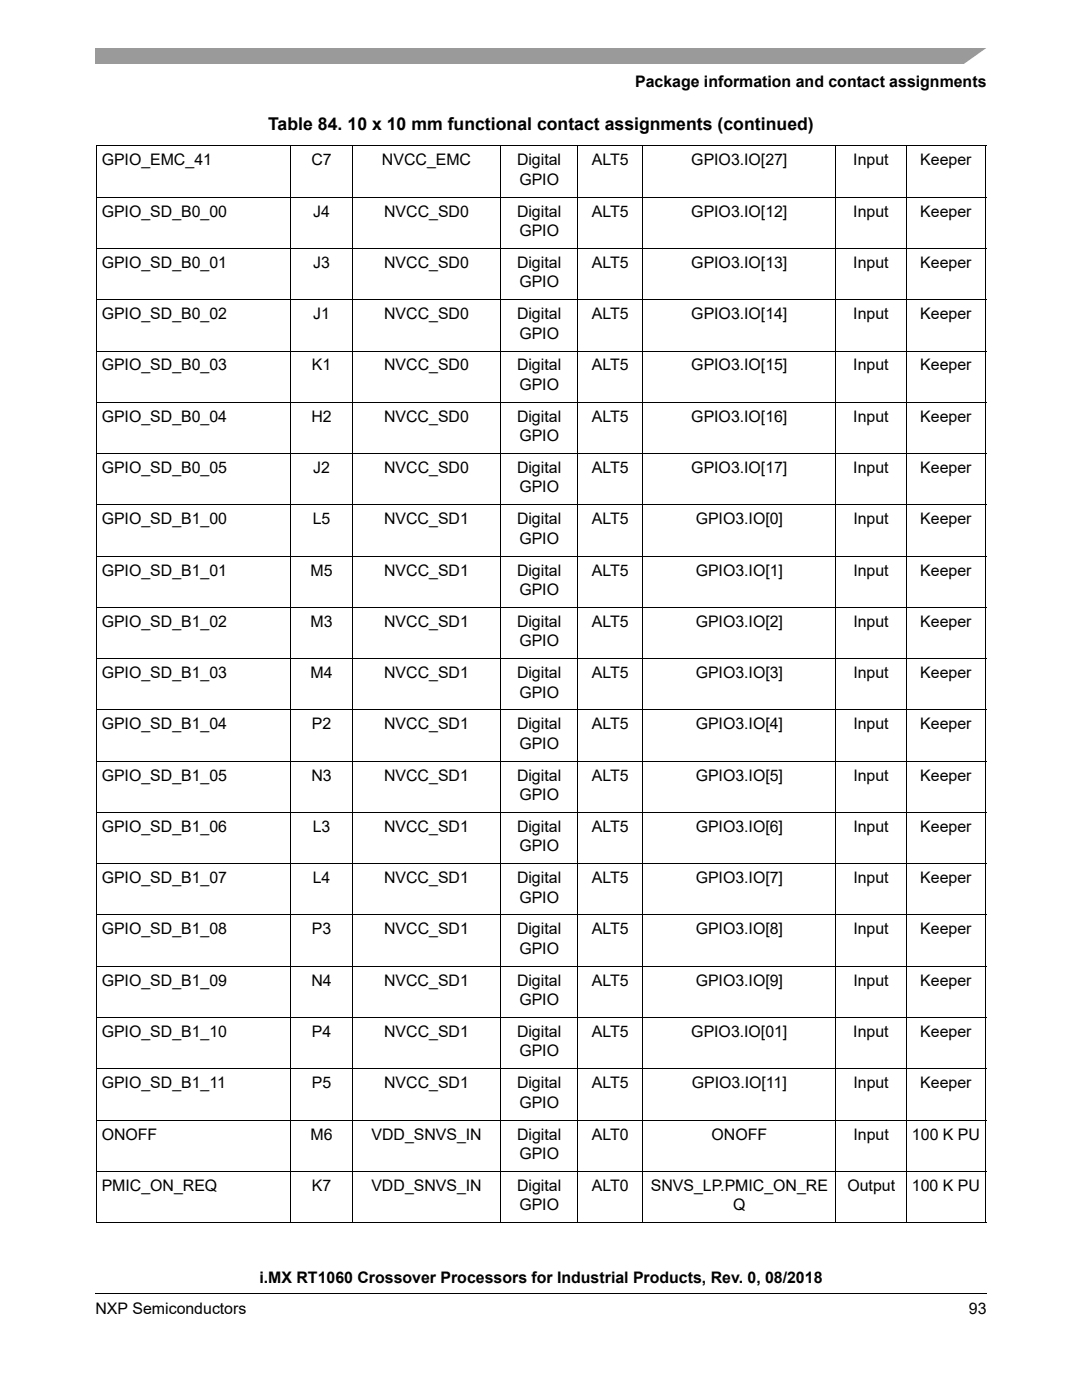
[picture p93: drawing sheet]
<svg xmlns="http://www.w3.org/2000/svg" width="216mm" height="279mm" viewBox="0 0 216 279" stroke-linecap="round" stroke-linejoin="round" font-family="sans-serif">
<defs><g id="words">
<text font-size="3.5" x="53.5" y="25.8">Table 84. 10 x 10 mm functional contact assignments (continued)</text>
<g font-size="3.2">
<text x="126.7" y="17.4">Package information and contact assignments</text>
<text x="20.3" y="33">GPIO_EMC_41</text>
<text x="62.1" y="33">C7</text>
<text x="76.2" y="33">NVCC_EMC</text>
<text x="103.2" y="33">Digital</text>
<text x="118.1" y="33">ALT5</text>
<text x="137.9" y="33">GPIO3.IO[27]</text>
<text x="170.3" y="33">Input</text>
<text x="183.6" y="33">Keeper</text>
<text x="103.6" y="36.9">GPIO</text>
<text x="20.3" y="43.2">GPIO_SD_B0_00</text>
<text x="62.5" y="43.2">J4</text>
<text x="76.7" y="43.2">NVCC_SD0</text>
<text x="103.2" y="43.2">Digital</text>
<text x="103.6" y="47.1">GPIO</text>
<text x="118.1" y="43.2">ALT5</text>
<text x="137.9" y="43.2">GPIO3.IO[12]</text>
<text x="170.3" y="43.2">Input</text>
<text x="183.6" y="43.2">Keeper</text>
<text x="20.3" y="53.5">GPIO_SD_B0_01</text>
<text x="62.5" y="53.5">J3</text>
<text x="76.7" y="53.5">NVCC_SD0</text>
<text x="103.2" y="53.5">Digital</text>
<text x="118.1" y="53.5">ALT5</text>
<text x="137.9" y="53.5">GPIO3.IO[13]</text>
<text x="170.3" y="53.5">Input</text>
<text x="183.6" y="53.5">Keeper</text>
<text x="103.6" y="57.4">GPIO</text>
<text x="20.3" y="63.7">GPIO_SD_B0_02</text>
<text x="62.5" y="63.7">J1</text>
<text x="76.7" y="63.7">NVCC_SD0</text>
<text x="103.2" y="63.7">Digital</text>
<text x="118.1" y="63.7">ALT5</text>
<text x="137.9" y="63.7">GPIO3.IO[14]</text>
<text x="170.3" y="63.7">Input</text>
<text x="183.6" y="63.7">Keeper</text>
<text x="103.6" y="67.6">GPIO</text>
<text x="20.3" y="73.9">GPIO_SD_B0_03</text>
<text x="62.2" y="73.9">K1</text>
<text x="76.7" y="73.9">NVCC_SD0</text>
<text x="103.2" y="73.9">Digital</text>
<text x="103.6" y="77.8">GPIO</text>
<text x="118.1" y="73.9">ALT5</text>
<text x="137.9" y="73.9">GPIO3.IO[15]</text>
<text x="170.3" y="73.9">Input</text>
<text x="183.6" y="73.9">Keeper</text>
<text x="20.3" y="84.2">GPIO_SD_B0_04</text>
<text x="62.1" y="84.2">H2</text>
<text x="76.7" y="84.2">NVCC_SD0</text>
<text x="103.2" y="84.2">Digital</text>
<text x="103.6" y="88.1">GPIO</text>
<text x="118.1" y="84.2">ALT5</text>
<text x="137.9" y="84.2">GPIO3.IO[16]</text>
<text x="170.3" y="84.2">Input</text>
<text x="183.6" y="84.2">Keeper</text>
<text x="20.3" y="94.4">GPIO_SD_B0_05</text>
<text x="62.5" y="94.4">J2</text>
<text x="76.7" y="94.4">NVCC_SD0</text>
<text x="103.2" y="94.4">Digital</text>
<text x="118.1" y="94.4">ALT5</text>
<text x="137.9" y="94.4">GPIO3.IO[17]</text>
<text x="170.3" y="94.4">Input</text>
<text x="183.6" y="94.4">Keeper</text>
<text x="103.6" y="98.3">GPIO</text>
<text x="20.3" y="104.6">GPIO_SD_B1_00</text>
<text x="62.4" y="104.6">L5</text>
<text x="76.7" y="104.6">NVCC_SD1</text>
<text x="103.2" y="104.6">Digital</text>
<text x="118.1" y="104.6">ALT5</text>
<text x="138.8" y="104.6">GPIO3.IO[0]</text>
<text x="170.3" y="104.6">Input</text>
<text x="183.6" y="104.6">Keeper</text>
<text x="103.6" y="108.5">GPIO</text>
<text x="20.3" y="114.9">GPIO_SD_B1_01</text>
<text x="62" y="114.9">M5</text>
<text x="76.7" y="114.9">NVCC_SD1</text>
<text x="103.2" y="114.9">Digital</text>
<text x="103.6" y="118.7">GPIO</text>
<text x="118.1" y="114.9">ALT5</text>
<text x="138.8" y="114.9">GPIO3.IO[1]</text>
<text x="170.3" y="114.9">Input</text>
<text x="183.6" y="114.9">Keeper</text>
<text x="20.3" y="125.1">GPIO_SD_B1_02</text>
<text x="62" y="125.1">M3</text>
<text x="76.7" y="125.1">NVCC_SD1</text>
<text x="103.2" y="125.1">Digital</text>
<text x="118.1" y="125.1">ALT5</text>
<text x="138.8" y="125.1">GPIO3.IO[2]</text>
<text x="170.3" y="125.1">Input</text>
<text x="183.6" y="125.1">Keeper</text>
<text x="103.6" y="129">GPIO</text>
<text x="20.3" y="135.3">GPIO_SD_B1_03</text>
<text x="62" y="135.3">M4</text>
<text x="76.7" y="135.3">NVCC_SD1</text>
<text x="103.2" y="135.3">Digital</text>
<text x="118.1" y="135.3">ALT5</text>
<text x="138.8" y="135.3">GPIO3.IO[3]</text>
<text x="170.3" y="135.3">Input</text>
<text x="183.6" y="135.3">Keeper</text>
<text x="103.6" y="139.2">GPIO</text>
<text x="20.3" y="145.6">GPIO_SD_B1_04</text>
<text x="62.2" y="145.6">P2</text>
<text x="76.7" y="145.6">NVCC_SD1</text>
<text x="103.2" y="145.6">Digital</text>
<text x="103.6" y="149.4">GPIO</text>
<text x="118.1" y="145.6">ALT5</text>
<text x="138.8" y="145.6">GPIO3.IO[4]</text>
<text x="170.3" y="145.6">Input</text>
<text x="183.6" y="145.6">Keeper</text>
<text x="20.3" y="155.8">GPIO_SD_B1_05</text>
<text x="62.1" y="155.8">N3</text>
<text x="76.7" y="155.8">NVCC_SD1</text>
<text x="103.2" y="155.8">Digital</text>
<text x="118.1" y="155.8">ALT5</text>
<text x="138.8" y="155.8">GPIO3.IO[5]</text>
<text x="170.3" y="155.8">Input</text>
<text x="183.6" y="155.8">Keeper</text>
<text x="103.6" y="159.7">GPIO</text>
<text x="20.3" y="166">GPIO_SD_B1_06</text>
<text x="62.4" y="166">L3</text>
<text x="76.7" y="166">NVCC_SD1</text>
<text x="103.2" y="166">Digital</text>
<text x="118.1" y="166">ALT5</text>
<text x="138.8" y="166">GPIO3.IO[6]</text>
<text x="170.3" y="166">Input</text>
<text x="183.6" y="166">Keeper</text>
<text x="103.6" y="169.9">GPIO</text>
<text x="20.3" y="176.3">GPIO_SD_B1_07</text>
<text x="62.4" y="176.3">L4</text>
<text x="76.7" y="176.3">NVCC_SD1</text>
<text x="103.2" y="176.3">Digital</text>
<text x="118.1" y="176.3">ALT5</text>
<text x="138.8" y="176.3">GPIO3.IO[7]</text>
<text x="170.3" y="176.3">Input</text>
<text x="183.6" y="176.3">Keeper</text>
<text x="103.6" y="180.1">GPIO</text>
<text x="20.3" y="186.5">GPIO_SD_B1_08</text>
<text x="62.2" y="186.5">P3</text>
<text x="76.7" y="186.5">NVCC_SD1</text>
<text x="103.2" y="186.5">Digital</text>
<text x="103.6" y="190.4">GPIO</text>
<text x="118.1" y="186.5">ALT5</text>
<text x="138.8" y="186.5">GPIO3.IO[8]</text>
<text x="170.3" y="186.5">Input</text>
<text x="183.6" y="186.5">Keeper</text>
<text x="20.3" y="196.7">GPIO_SD_B1_09</text>
<text x="62.1" y="196.7">N4</text>
<text x="76.7" y="196.7">NVCC_SD1</text>
<text x="103.2" y="196.7">Digital</text>
<text x="118.1" y="196.7">ALT5</text>
<text x="138.8" y="196.7">GPIO3.IO[9]</text>
<text x="170.3" y="196.7">Input</text>
<text x="183.6" y="196.7">Keeper</text>
<text x="103.6" y="200.6">GPIO</text>
<text x="20.3" y="206.9">GPIO_SD_B1_10</text>
<text x="62.2" y="206.9">P4</text>
<text x="76.7" y="206.9">NVCC_SD1</text>
<text x="103.2" y="206.9">Digital</text>
<text x="118.1" y="206.9">ALT5</text>
<text x="137.9" y="206.9">GPIO3.IO[01]</text>
<text x="170.3" y="206.9">Input</text>
<text x="183.6" y="206.9">Keeper</text>
<text x="103.6" y="210.8">GPIO</text>
<text x="20.3" y="217.2">GPIO_SD_B1_11</text>
<text x="62.2" y="217.2">P5</text>
<text x="76.7" y="217.2">NVCC_SD1</text>
<text x="103.2" y="217.2">Digital</text>
<text x="103.6" y="221">GPIO</text>
<text x="118.1" y="217.2">ALT5</text>
<text x="138.1" y="217.2">GPIO3.IO[11]</text>
<text x="170.3" y="217.2">Input</text>
<text x="183.6" y="217.2">Keeper</text>
<text x="20.3" y="227.4">ONOFF</text>
<text x="62" y="227.4">M6</text>
<text x="74.1" y="227.4">VDD_SNVS_IN</text>
<text x="103.2" y="227.4">Digital</text>
<text x="118.1" y="227.4">ALT0</text>
<text x="142" y="227.4">ONOFF</text>
<text x="170.3" y="227.4">Input</text>
<text x="182" y="227.4">100 K PU</text>
<text x="103.6" y="231.3">GPIO</text>
<text x="20.3" y="237.6">PMIC_ON_REQ</text>
<text x="62.2" y="237.6">K7</text>
<text x="74.1" y="237.6">VDD_SNVS_IN</text>
<text x="103.2" y="237.6">Digital</text>
<text x="118.1" y="237.6">ALT0</text>
<text x="129.9" y="237.6">SNVS_LP.PMIC_ON_RE</text>
<text x="169.1" y="237.6">Output</text>
<text x="182" y="237.6">100 K PU</text>
<text x="103.6" y="241.5">GPIO</text>
<text x="146.3" y="241.5">Q</text>
<text x="51.8" y="256.1">i.MX RT1060 Crossover Processors for Industrial Products, Rev. 0, 08/2018</text>
<text x="19" y="262.3">NXP Semiconductors</text>
<text x="193.3" y="262.3">93</text>
</g>
</g></defs>
<path d="M19 258v.2z" fill="#000"/>
<path d="M19 258.1h177.8" fill="none" stroke="#000" stroke-width=".2"/>
<path d="M19 9.5h177.8v3.2h-177.8z" fill="#9a9a9a"/>
<path d="M192 13l5.3-3.8h1.5v3.8z" fill="#fff"/>
<g fill="none" stroke="#000" stroke-width=".2">
<path d="M19.1 29.1h177.7M19.1 39.4h177.7M19.2 29.2v214.7M58 29v215.1M70.4 29v215.1M99.9 29v215.1M115.3 29v215.1M128.3 29v215.1M166.8 29v215.1M180.8 29v215.1M196.7 29.2v214.7M19.1 49.6h177.7"/>
<path d="M19.1 59.8h177.7M19.1 70.1h177.7M19.1 80.3h177.7M19.1 90.5h177.7M19.1 100.8h177.7M19.1 111h177.7M19.1 121.2h177.7M19.1 131.4h177.7M19.1 141.7h177.7M19.1 151.9h177.7M19.1 162.1h177.7M19.1 172.4h177.7"/>
<path d="M19.1 182.6h177.7M19.1 192.8h177.7M19.1 203.1h177.7M19.1 213.3h177.7M19.1 223.5h177.7M19.1 233.8h177.7M19.1 244h177.7"/>
</g>
<use href="#words"/>
</svg>
